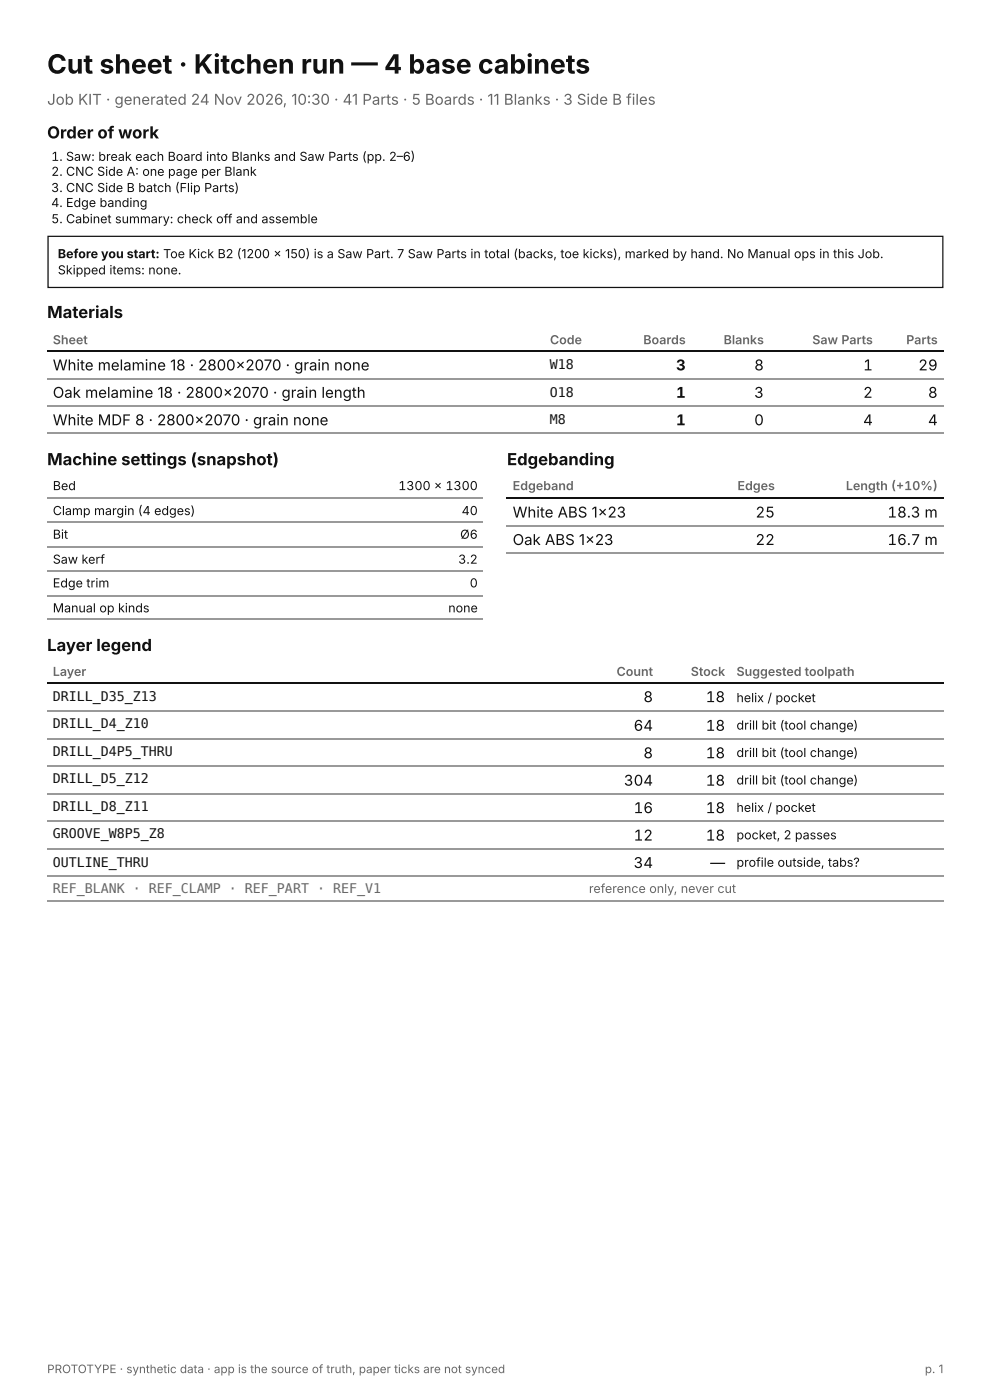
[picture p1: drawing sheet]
<svg xmlns="http://www.w3.org/2000/svg" width="210mm" height="297mm" viewBox="0 0 210 297" stroke-linecap="round" stroke-linejoin="round" font-family="sans-serif">
<defs><g id="words">
<text font-size="5.6" fill="#111" x="10" y="15.6">Cut sheet · Kitchen run — 4 base cabinets</text>
<g font-size="3.5" fill="#111">
<text x="10" y="29.4">Order of work</text>
<text x="10" y="67.5">Materials</text>
<text x="10" y="98.7">Machine settings (snapshot)</text>
<text x="107.5" y="98.7">Edgebanding</text>
<text x="10" y="138.1">Layer legend</text>
</g>
<text font-size="3.2" fill="#666" x="10" y="22.2">Job KIT · generated 24 Nov 2026, 10:30 · 41 Parts · 5 Boards · 11 Blanks · 3 Side B files</text>
<g font-size="3.2" fill="#111">
<text x="11.2" y="78.6">White melamine 18 · 2800× 2070 · grain none</text>
<text x="143.3" y="78.6">3</text>
<text x="159.9" y="78.6">8</text>
<text x="183" y="78.6">1</text>
<text x="194.7" y="78.6">2</text>
<text x="196.7" y="78.6">9</text>
<text x="11.2" y="84.4">Oak melamine 18 · 2800× 2070 · grain length</text>
<text x="143.3" y="84.4">1</text>
<text x="159.9" y="84.4">3</text>
<text x="183" y="84.4">2</text>
<text x="196.7" y="84.4">8</text>
<text x="11.2" y="90.2">White MDF 8 · 2800× 2070 · grain none</text>
<text x="143.3" y="90.2">1</text>
<text x="159.9" y="90.2">0</text>
<text x="183" y="90.2">4</text>
<text x="196.7" y="90.2">4</text>
<text x="108.7" y="109.8">White ABS 1× 23</text>
<text x="160.2" y="109.8">2</text>
<text x="162.2" y="109.8">5</text>
<text x="188.1" y="109.8">1</text>
<text x="190.2" y="109.8">8.3 m</text>
<text x="108.7" y="115.6">Oak ABS 1× 23</text>
<text x="160.2" y="115.6">2</text>
<text x="162.2" y="115.6">2</text>
<text x="188.1" y="115.6">1</text>
<text x="190.2" y="115.6">6.7 m</text>
<text x="136.4" y="149">8</text>
<text x="149.6" y="149">1</text>
<text x="151.7" y="149">8</text>
<text x="134.3" y="155">64</text>
<text x="149.6" y="155">1</text>
<text x="151.7" y="155">8</text>
<text x="136.4" y="160.9">8</text>
<text x="149.6" y="160.9">1</text>
<text x="151.7" y="160.9">8</text>
<text x="132.3" y="166.7">304</text>
<text x="149.6" y="166.7">1</text>
<text x="151.7" y="166.7">8</text>
<text x="134.3" y="172.5">1</text>
<text x="136.4" y="172.5">6</text>
<text x="149.6" y="172.5">1</text>
<text x="151.7" y="172.5">8</text>
<text x="134.3" y="178.3">1</text>
<text x="136.4" y="178.3">2</text>
<text x="149.6" y="178.3">1</text>
<text x="151.7" y="178.3">8</text>
<text x="134.3" y="184.1">34</text>
<text x="150.6" y="184.1">—</text>
</g>
<g font-size="2.8" fill="#111">
<text x="116.6" y="78.3">W18</text>
<text x="116.6" y="84.1">O18</text>
<text x="116.6" y="90">M8</text>
<text x="11.2" y="148.7">DRILL_D35_Z13</text>
<text x="11.2" y="154.5">DRILL_D4_Z10</text>
<text x="11.2" y="160.3">DRILL_D4P5_THRU</text>
<text x="11.2" y="166.2">DRILL_D5_Z12</text>
<text x="11.2" y="172">DRILL_D8_Z11</text>
<text x="11.2" y="177.8">GROOVE_W8P5_Z8</text>
<text x="11.2" y="183.9">OUTLINE_THRU</text>
</g>
<text font-size="2.8" fill="#666" x="11.2" y="189.4">REF_BLANK · REF_CLAMP · REF_PART · REF_V1</text>
<g font-size="2.6" fill="#111">
<text x="10.9" y="34.1">1 . Saw: break each Board into Blanks and Saw Parts (pp. 2–6)</text>
<text x="10.9" y="37.3">2 . CNC Side A: one page per Blank</text>
<text x="10.9" y="40.7">3. CNC Side B batch (Flip Parts)</text>
<text x="10.9" y="43.9">4. Edge banding</text>
<text x="10.9" y="47.4">5 . Cabinet summary: check off and assemble</text>
<text x="12.3" y="54.8">Before you start: Toe Kick B2 (1200 × 150) is a Saw Part. 7 Saw Parts in total (backs, toe kicks), marked by hand. No Manual ops in this Job.</text>
<text x="12.3" y="58.2">Skipped items: none.</text>
<text x="11.2" y="104">Bed</text>
<text x="84.4" y="104">1</text>
<text x="86.2" y="104">300 × 1</text>
<text x="96.2" y="104">300</text>
<text x="11.2" y="109.3">Clamp margin (4 edges)</text>
<text x="97.9" y="109.3">40</text>
<text x="11.2" y="114.3">Bit</text>
<text x="11.2" y="119.6">Saw kerf</text>
<text x="97.2" y="119.6">3.2</text>
<text x="97.6" y="114.3">Ø6</text>
<text x="11.2" y="124.6">Edge trim</text>
<text x="99.6" y="124.6">0</text>
<text x="11.2" y="129.9">Manual op kinds</text>
<text x="95" y="129.9">none</text>
<text x="156.1" y="149">helix / pocket</text>
<text x="156.1" y="154.8">drill bit (tool change)</text>
<text x="156.1" y="160.6">drill bit (tool change)</text>
<text x="156.1" y="166.4">drill bit (tool change)</text>
<text x="156.1" y="172.2">helix / pocket</text>
<text x="156.1" y="178.1">pocket, 2 passes</text>
<text x="156.1" y="183.9">profile outside, tabs?</text>
</g>
<g font-size="2.6" fill="#666">
<text x="11.2" y="73">Sheet</text>
<text x="116.6" y="73">Code</text>
<text x="136.4" y="73">Boards</text>
<text x="153.4" y="73">Blanks</text>
<text x="172.2" y="73">Saw Parts</text>
<text x="192.1" y="73">Parts</text>
<text x="108.7" y="104">Edgeband</text>
<text x="156.4" y="104">Edges</text>
<text x="179.3" y="104">Length (+10%)</text>
<text x="11.2" y="143.4">Layer</text>
<text x="130.7" y="143.4">Count</text>
<text x="146.5" y="143.4">Stock</text>
<text x="156.1" y="143.4">Suggested toolpath</text>
<text x="124.9" y="189.4">reference only, never cut</text>
</g>
<g font-size="2.5" fill="#666">
<text x="10" y="291.3">PROTOTYPE · synthetic data · app is the source of truth, paper ticks are not synced</text>
<text x="196.1" y="291.3">p. 1</text>
</g>
</g></defs>
<path d="M10.2 50.1h189.7v10.9h-189.7zM10.1 74.5h189.9M107.4 105.7h92.6M10.1 144.9h189.9" fill="none" stroke="#111" stroke-width=".26"/>
<g fill="none" stroke="#999" stroke-width=".26">
<path d="M10.1 80.3h189.9M10.1 86.1h189.9M10.1 91.9h189.9M10.1 105.7h92.3M10.1 110.7h92.3M10.1 116h92.3M107.4 111.5h92.6M107.4 117.3h92.6M10.1 121h92.3M10.1 126.3h92.3M10.1 131.4h92.3M10.1 150.9h189.9"/>
<path d="M10.1 156.8h189.9M10.1 162.6h189.9M10.1 168.4h189.9M10.1 174.2h189.9M10.1 180h189.9M10.1 185.9h189.9M10.1 191.2h189.9"/>
</g>
<use href="#words"/>
</svg>
